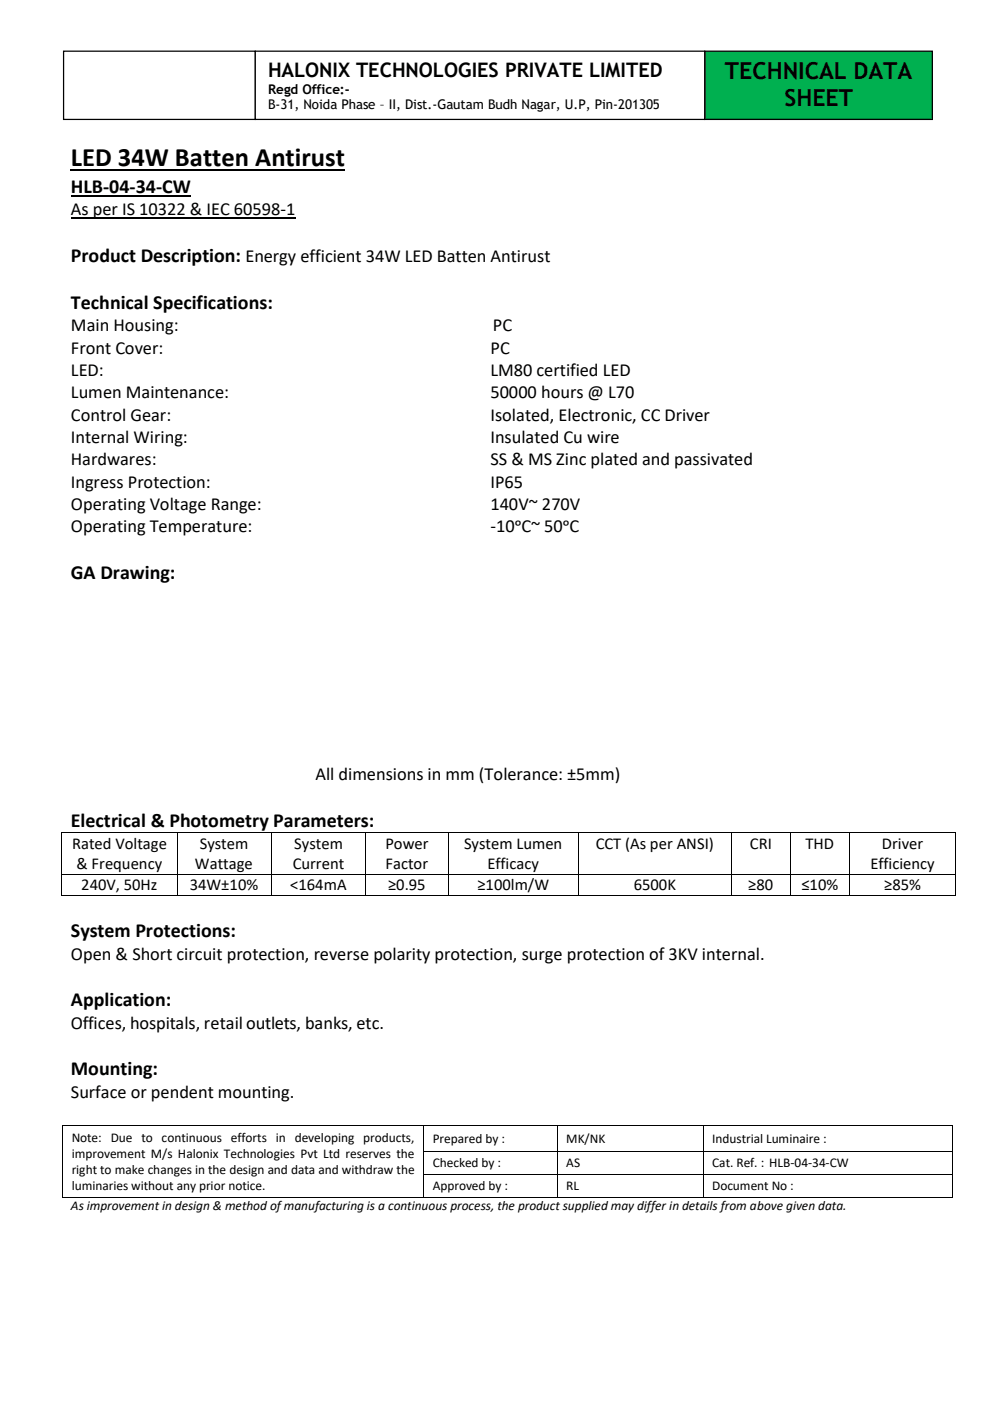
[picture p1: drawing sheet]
<svg xmlns="http://www.w3.org/2000/svg" width="210mm" height="297mm" viewBox="0 0 210 297" stroke-linecap="round" stroke-linejoin="round" font-family="sans-serif">
<defs><g id="words">
<text font-size="5.6" x="15" y="35.3">LED 34W Batten Antirust</text>
<g font-size="5">
<text x="153.7" y="16.7">TECHNICAL DATA</text>
<text x="166.3" y="22.4">SHEET</text>
</g>
<g font-size="4.2">
<text x="56.8" y="16.3">HALONIX TECHNOLOGIES PRIVATE LIMITED</text>
<text x="15" y="40.9">HLB-04-34-CW</text>
<text x="15" y="55.5">Product Description: Energy efficient 34W LED Batten Antirust</text>
<text x="15" y="65.4">Technical Specifications:</text>
<text x="15" y="122.7">GA Drawing:</text>
<text x="15" y="175.2">Electrical &amp; Photometry Parameters:</text>
<text x="15" y="198.6">System Protections:</text>
<text x="15" y="213.2">Application:</text>
<text x="15" y="227.9">Mounting:</text>
</g>
<g font-size="3.9">
<text x="15" y="45.6">As per IS 10322 &amp; IEC 60598-1</text>
<text x="15" y="70.2">Main Housing:</text>
<text x="104.5" y="70.2">PC</text>
<text x="15" y="74.9">Front Cover:</text>
<text x="104" y="74.9">PC</text>
<text x="15" y="79.7">LED:</text>
<text x="104" y="79.7">LM80 certified LED</text>
<text x="15" y="84.4">Lumen Maintenance:</text>
<text x="15" y="89.2">Control Gear:</text>
<text x="104" y="84.4">50000 hours @ L70</text>
<text x="104" y="89.2">Isolated, Electronic, CC Driver</text>
<text x="15" y="93.9">Internal Wiring:</text>
<text x="104" y="93.9">Insulated Cu wire</text>
<text x="15" y="98.6">Hardwares:</text>
<text x="104" y="98.6">SS &amp; MS Zinc plated and passivated</text>
<text x="15" y="103.4">Ingress Protection:</text>
<text x="104" y="103.4">IP65</text>
<text x="15" y="108.1">Operating Voltage Range:</text>
<text x="15" y="112.8">Operating Temperature:</text>
<text x="104" y="108.1">140V~ 270V</text>
<text x="104" y="112.8">-10ᵒC~ 50ᵒC</text>
<text x="66.9" y="165.4">All dimensions in mm (Tolerance: ±5mm)</text>
<text x="15" y="203.4">Open &amp; Short circuit protection, reverse polarity protection, surge protection of 3KV internal.</text>
<text x="15" y="218">Offices, hospitals, retail outlets, banks, etc.</text>
<text x="15" y="232.7">Surface or pendent mounting.</text>
</g>
<g font-size="3.5">
<text x="15.3" y="179.9">Rated Voltage</text>
<text x="42.3" y="179.9">System</text>
<text x="62.4" y="179.9">System</text>
<text x="81.7" y="179.9">Power</text>
<text x="98.4" y="179.9">System Lumen</text>
<text x="126.3" y="179.9">CCT (As per ANSI)</text>
<text x="159" y="179.9">CRI</text>
<text x="170.8" y="179.9">THD</text>
<text x="186.9" y="179.9">Driver</text>
<text x="16.2" y="184.2">&amp; Frequency</text>
<text x="41.3" y="184.2">Wattage</text>
<text x="62" y="184.2">Current</text>
<text x="81.7" y="184.2">Factor</text>
<text x="103.3" y="184.2">Efficacy</text>
<text x="184.5" y="184.2">Efficiency</text>
<text x="17.2" y="188.7">240V, 50Hz</text>
<text x="40.2" y="188.7">34W±10%</text>
<text x="61.5" y="188.7">&lt;164mA</text>
<text x="82.3" y="188.7">≥0.95</text>
<text x="101.2" y="188.7">≥100lm/W</text>
<text x="134.3" y="188.7">6500K</text>
<text x="158.6" y="188.7">≥80</text>
<text x="169.9" y="188.7">≤10%</text>
<text x="187.4" y="188.7">≥85%</text>
</g>
<g font-size="2.8">
<text x="56.8" y="19.9">Regd Office:-</text>
<text x="56.8" y="23.2">B-31, Noida Phase – II, Dist.-Gautam Budh Nagar, U.P, Pin-201305</text>
<text x="15.2" y="241.9">Note: Due to continuous efforts in developing products,</text>
<text x="15.2" y="245.4">improvement M/s Halonix Technologies Pvt Ltd reserves the</text>
<text x="91.7" y="242.2">Prepared by :</text>
<text x="120" y="242.2">MK/NK</text>
<text x="151" y="242.2">Industrial Luminaire :</text>
<text x="15.2" y="248.8">right to make changes in the design and data and withdraw the</text>
<text x="91.7" y="247.4">Checked by :</text>
<text x="120" y="247.4">AS</text>
<text x="151" y="247.4">Cat. Ref. : HLB-04-34-CW</text>
<text x="15" y="256.4">As improvement in design &amp; method of manufacturing is a continuous process, the product supplied may differ in details from above given data.</text>
<text x="15.2" y="252.3">luminaries without any prior notice.</text>
<text x="91.7" y="252.3">Approved by :</text>
<text x="120" y="252.3">RL</text>
<text x="151" y="252.3">Document No :</text>
</g>
</g></defs>
<path d="M15 36.1h58.1" fill="none" stroke="#000" stroke-width=".38"/>
<path d="M15 41.5h25.4" fill="none" stroke="#000" stroke-width=".3"/>
<path d="M15 46.2h47.6" fill="none" stroke="#000" stroke-width=".25"/>
<g fill="#000">
<path d="M13 176.4h.2v.2h-.2z" fill-rule="evenodd"/>
<path d="M13 176.4h.2v.2h-.2z" fill-rule="evenodd"/>
<path d="M37.5 176.4h.1v.2h-.1z" fill-rule="evenodd"/>
<path d="M57.5 176.4h.1v.2h-.1z" fill-rule="evenodd"/>
<path d="M77.5 176.4h.2v.2h-.2z" fill-rule="evenodd"/>
<path d="M95 176.4h.1v.2h-.1z" fill-rule="evenodd"/>
<path d="M122.5 176.4h.2v.2h-.2z" fill-rule="evenodd"/>
<path d="M155 176.4h.2v.2h-.2z" fill-rule="evenodd"/>
<path d="M167.5 176.4h.2v.2h-.2z" fill-rule="evenodd"/>
<path d="M180 176.4h.2v.2h-.2z" fill-rule="evenodd"/>
<path d="M202.5 176.4h.2v.2h-.2z" fill-rule="evenodd"/>
<path d="M202.5 176.4h.2v.2h-.2z" fill-rule="evenodd"/>
<path d="M13 185.2h.2v.2h-.2z" fill-rule="evenodd"/>
<path d="M13 189.7h.2v.1h-.2z" fill-rule="evenodd"/>
<path d="M13 189.7h.2v.1h-.2z" fill-rule="evenodd"/>
<path d="M37.5 185.2h.1v.2h-.1z" fill-rule="evenodd"/>
<path d="M37.5 189.7h.1v.1h-.1z" fill-rule="evenodd"/>
<path d="M57.5 185.2h.1v.2h-.1z" fill-rule="evenodd"/>
<path d="M57.5 189.7h.1v.1h-.1z" fill-rule="evenodd"/>
<path d="M77.5 185.2h.2v.2h-.2z" fill-rule="evenodd"/>
<path d="M77.5 189.7h.2v.1h-.2z" fill-rule="evenodd"/>
<path d="M95 185.2h.1v.2h-.1z" fill-rule="evenodd"/>
<path d="M95 189.7h.1v.1h-.1z" fill-rule="evenodd"/>
<path d="M122.5 185.2h.2v.2h-.2z" fill-rule="evenodd"/>
<path d="M122.5 189.7h.2v.1h-.2z" fill-rule="evenodd"/>
<path d="M155 185.2h.2v.2h-.2z" fill-rule="evenodd"/>
<path d="M155 189.7h.2v.1h-.2z" fill-rule="evenodd"/>
<path d="M167.5 185.2h.2v.2h-.2z" fill-rule="evenodd"/>
<path d="M167.5 189.7h.2v.1h-.2z" fill-rule="evenodd"/>
<path d="M180 185.2h.2v.2h-.2z" fill-rule="evenodd"/>
<path d="M180 189.7h.2v.1h-.2z" fill-rule="evenodd"/>
<path d="M202.5 185.2h.2v.2h-.2z" fill-rule="evenodd"/>
<path d="M202.5 189.7h.2v.1h-.2z" fill-rule="evenodd"/>
<path d="M202.5 189.7h.2v.1h-.2z" fill-rule="evenodd"/>
<path d="M13.2 238.5h.2v.2h-.2z" fill-rule="evenodd"/>
<path d="M13.2 238.5h.2v.2h-.2z" fill-rule="evenodd"/>
<path d="M89.7 238.5h.2v.2h-.2z" fill-rule="evenodd"/>
<path d="M118.1 238.5h.2v.2h-.2z" fill-rule="evenodd"/>
<path d="M149 238.5h.1v.2h-.1z" fill-rule="evenodd"/>
<path d="M201.8 238.5h.1v.2h-.1z" fill-rule="evenodd"/>
<path d="M201.8 238.5h.1v.2h-.1z" fill-rule="evenodd"/>
<path d="M13.2 243.9h.2v.2h-.2z" fill-rule="evenodd"/>
<path d="M13.2 248.8h.2v.2h-.2z" fill-rule="evenodd"/>
<path d="M13.2 253.6h.2v.2h-.2z" fill-rule="evenodd"/>
<path d="M13.2 253.6h.2v.2h-.2z" fill-rule="evenodd"/>
<path d="M89.7 243.9h.2v.2h-.2z" fill-rule="evenodd"/>
<path d="M89.7 248.8h.2v.2h-.2z" fill-rule="evenodd"/>
<path d="M89.7 253.6h.2v.2h-.2z" fill-rule="evenodd"/>
<path d="M118.1 243.9h.2v.2h-.2z" fill-rule="evenodd"/>
<path d="M118.1 248.8h.2v.2h-.2z" fill-rule="evenodd"/>
<path d="M118.1 253.6h.2v.2h-.2z" fill-rule="evenodd"/>
<path d="M149 243.9h.1v.2h-.1z" fill-rule="evenodd"/>
<path d="M149 248.8h.1v.2h-.1z" fill-rule="evenodd"/>
<path d="M149 253.6h.1v.2h-.1z" fill-rule="evenodd"/>
<path d="M201.8 243.9h.1v.2h-.1z" fill-rule="evenodd"/>
<path d="M201.8 248.8h.1v.2h-.1z" fill-rule="evenodd"/>
<path d="M201.8 253.6h.1v.2h-.1z" fill-rule="evenodd"/>
<path d="M201.8 253.6h.1v.2h-.1z" fill-rule="evenodd"/>
</g>
<g fill="none" stroke="#000" stroke-width=".21">
<path d="M13.1 176.6v8.6M13.2 176.5h24.3M37.6 176.6v8.6M37.6 176.5h19.9M57.5 176.6v8.6M57.6 176.5h19.9M77.6 176.6v8.6M77.7 176.5h17.3M95.1 176.6v8.6M95.1 176.5h27.4M122.6 176.6v8.6M122.7 176.5h32.3"/>
<path d="M155.1 176.6v8.6M155.2 176.5h12.3M167.6 176.6v8.6M167.7 176.5h12.3M180.1 176.6v8.6M180.2 176.5h22.3M202.6 176.6v8.6M13.1 185.4v4.3M13.2 185.3h24.3M13.2 189.8h24.3M37.6 185.4v4.3M37.6 185.3h19.9"/>
<path d="M37.6 189.8h19.9M57.5 185.4v4.3M57.6 185.3h19.9M57.6 189.8h19.9M77.6 185.4v4.3M77.7 185.3h17.3M77.7 189.8h17.3M95.1 185.4v4.3M95.1 185.3h27.4M95.1 189.8h27.4M122.6 185.4v4.3M122.7 185.3h32.3"/>
<path d="M122.7 189.8h32.3M155.1 185.4v4.3M155.2 185.3h12.3M155.2 189.8h12.3M167.6 185.4v4.3M167.7 185.3h12.3M167.7 189.8h12.3M180.1 185.4v4.3M180.2 185.3h22.3M180.2 189.8h22.3M202.6 185.4v4.3M13.3 238.7v5.2"/>
<path d="M13.4 238.6h76.3M89.8 238.7v5.2M89.9 238.6h28.2M118.2 238.7v5.2M118.3 238.6h30.7M149 238.7v5.2M149.1 238.6h52.7M201.8 238.7v5.2M13.3 244.1v4.7M13.3 249v4.6M13.4 253.7h76.3M89.8 244.1v4.7"/>
<path d="M89.8 249v4.6M89.9 244h28.2M89.9 248.9h28.2M89.9 253.7h28.2M118.2 244.1v4.7M118.2 249v4.6M118.3 244h30.7M118.3 248.9h30.7M118.3 253.7h30.7M149 244.1v4.7M149 249v4.6M149.1 244h52.7"/>
<path d="M149.1 248.9h52.7M149.1 253.7h52.7M201.8 244.1v4.7M201.8 249v4.6"/>
</g>
<path d="M149.4 10.8h48.2v14.5h-48.2z" fill-rule="evenodd" fill="#00b050"/>
<path d="M149.4 10.8h48.2v14.5h-48.2z" fill="none" stroke="#000" stroke-width=".26"/>
<path d="M13.5 10.8h40.6v14.5h-40.6z" fill-rule="evenodd" fill="#fff"/>
<path d="M13.5 10.8h40.6v14.5h-40.6z" fill="none" stroke="#000" stroke-width=".26"/>
<path d="M54.1 10.8h95.3v14.5h-95.3z" fill-rule="evenodd" fill="#fff"/>
<path d="M54.1 10.8h95.3v14.5h-95.3z" fill="none" stroke="#000" stroke-width=".26"/>
<use href="#words"/>
</svg>
